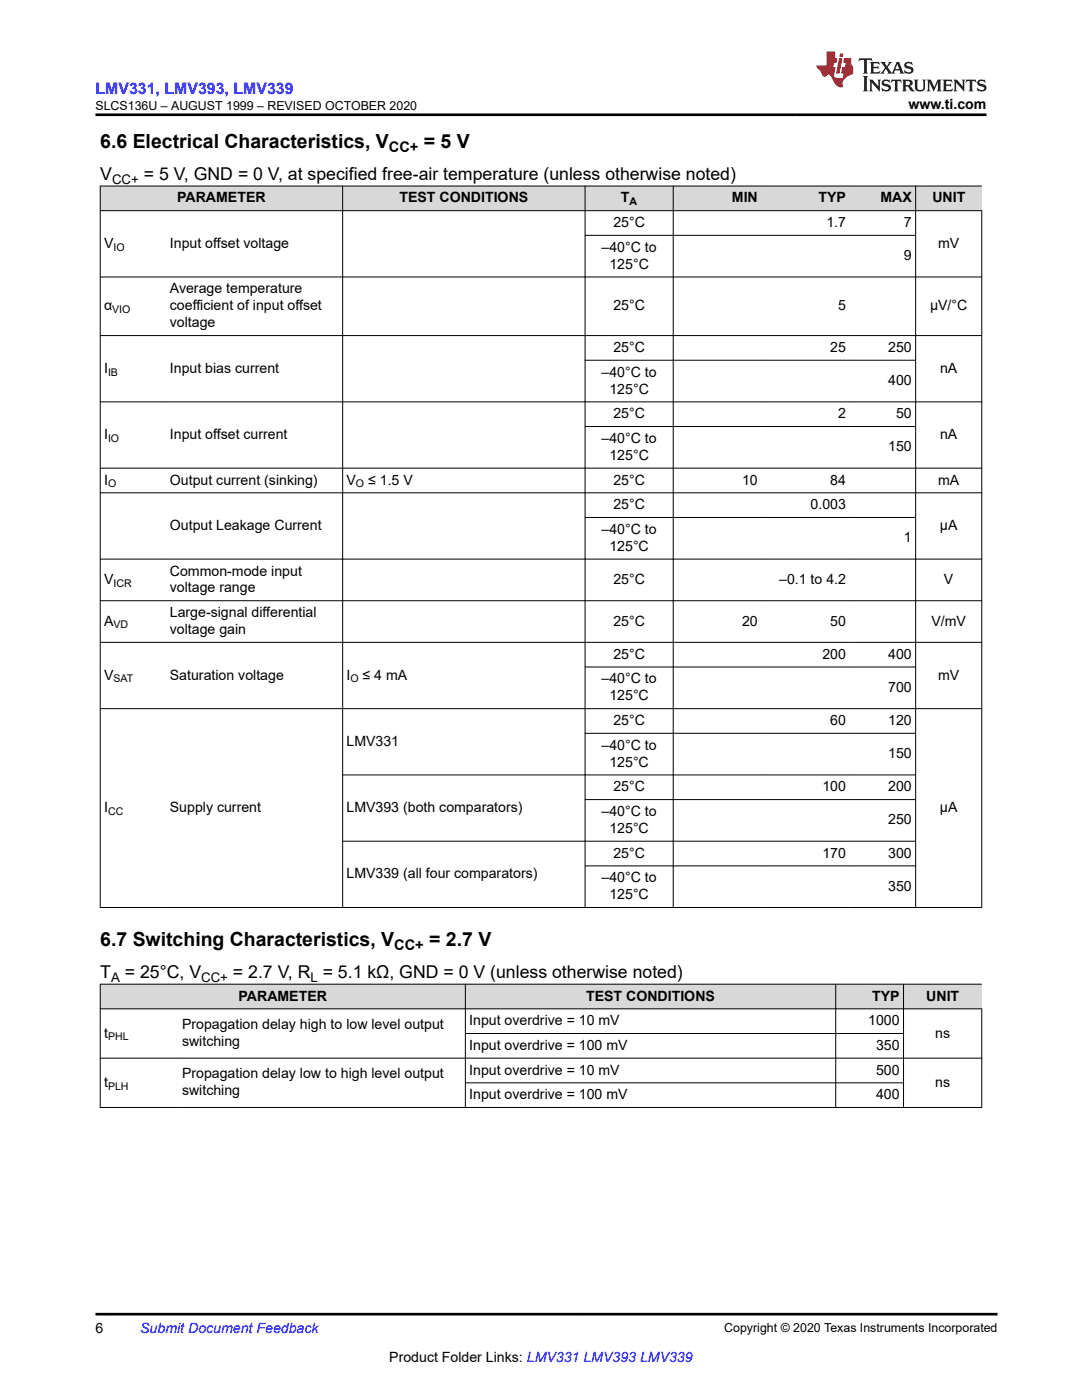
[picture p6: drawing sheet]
<svg xmlns="http://www.w3.org/2000/svg" width="216mm" height="279mm" viewBox="0 0 216 279" stroke-linecap="round" stroke-linejoin="round" font-family="sans-serif">
<defs><g id="words">
<g font-size="3.9">
<text x="20" y="29.5">6.6 Electrical Characteristics, V</text>
<text x="84.6" y="29.5">= 5 V</text>
<text x="20" y="188.8">6.7 Switching Characteristics, V</text>
<text x="85.6" y="188.8">= 2.7 V</text>
</g>
<g font-size="3.5">
<text x="20" y="36">V</text>
<text x="28.7" y="36">= 5 V, GND = 0 V, at specified free-air temperature (unless otherwise noted)</text>
<text x="20" y="195.3">T</text>
<text x="24.9" y="195.3">= 25°C, V</text>
<text x="46.5" y="195.3">= 2.7 V, R = 5.1 kΩ, GND = 0 V (unless otherwise noted)</text>
</g>
<text font-size="3.2" fill="#00f" x="19" y="18.7">LMV331, LMV393, LMV339</text>
<g font-size="2.9">
<text x="77.6" y="30.3">CC+</text>
<text x="78.7" y="189.6">CC+</text>
</g>
<g font-size="2.8">
<text x="181.3" y="21.8">www.ti.com</text>
<text x="35.4" y="40.4">PARAMETER</text>
<text x="79.7" y="40.4">TEST CONDITIONS</text>
<text x="123.9" y="40.4">T</text>
<text x="146" y="40.4">MIN</text>
<text x="163.3" y="40.4">TYP</text>
<text x="175.7" y="40.4">MAX</text>
<text x="186" y="40.4">UNIT</text>
<text x="122.4" y="45.3">25°C</text>
<text x="164.9" y="45.3">1.7</text>
<text x="180.4" y="45.3">7</text>
<text x="20.8" y="49.5">V</text>
<text x="33.9" y="49.5">Input offset voltage</text>
<text x="120" y="50.2">–40°C to</text>
<text x="121.6" y="53.6">125°C</text>
<text x="180.4" y="51.9">9</text>
<text x="187.2" y="49.5">mV</text>
<text x="33.9" y="58.6">Average temperature</text>
<text x="20.8" y="61.9">α</text>
<text x="33.9" y="61.9">coefficient of input offset</text>
<text x="33.9" y="65.3">voltage</text>
<text x="122.4" y="61.9">25°C</text>
<text x="167.2" y="61.9">5</text>
<text x="185.6" y="61.9">μV/°C</text>
<text x="122.4" y="70.2">25°C</text>
<text x="165.7" y="70.2">25</text>
<text x="177.2" y="70.2">250</text>
<text x="20.8" y="74.4">I</text>
<text x="33.9" y="74.4">Input bias current</text>
<text x="120" y="75.2">–40°C to</text>
<text x="177.2" y="76.9">400</text>
<text x="187.6" y="74.4">nA</text>
<text x="121.6" y="78.6">125°C</text>
<text x="122.4" y="83.5">25°C</text>
<text x="167.2" y="83.5">2</text>
<text x="178.8" y="83.5">50</text>
<text x="20.8" y="87.6">I</text>
<text x="33.9" y="87.6">Input offset current</text>
<text x="120" y="88.4">–40°C to</text>
<text x="187.6" y="87.6">nA</text>
<text x="121.6" y="91.8">125°C</text>
<text x="177.2" y="90.1">150</text>
<text x="20.8" y="96.7">I</text>
<text x="33.9" y="96.7">Output current (sinking)</text>
<text x="69.1" y="96.7">V</text>
<text x="73.5" y="96.7">≤ 1.5 V</text>
<text x="122.4" y="96.7">25°C</text>
<text x="122.4" y="101.6">25°C</text>
<text x="148.1" y="96.7">10</text>
<text x="161.7" y="101.6">0.003</text>
<text x="165.7" y="96.7">84</text>
<text x="187.2" y="96.7">mA</text>
<text x="33.9" y="105.8">Output Leakage Current</text>
<text x="120" y="106.5">–40°C to</text>
<text x="187.5" y="105.8">µA</text>
<text x="121.6" y="109.9">125°C</text>
<text x="180.4" y="108.2">1</text>
<text x="20.8" y="116.5">V</text>
<text x="33.9" y="114.9">Common-mode input</text>
<text x="33.9" y="118.2">voltage range</text>
<text x="122.4" y="116.5">25°C</text>
<text x="155.5" y="116.5">–0.1 to 4.2</text>
<text x="188.4" y="116.5">V</text>
<text x="20.8" y="124.9">A</text>
<text x="33.9" y="123.2">Large-signal differential</text>
<text x="122.4" y="124.9">25°C</text>
<text x="148.1" y="124.9">20</text>
<text x="165.7" y="124.9">50</text>
<text x="185.9" y="124.9">V/mV</text>
<text x="33.9" y="126.5">voltage gain</text>
<text x="122.4" y="131.5">25°C</text>
<text x="164.1" y="131.5">200</text>
<text x="177.2" y="131.5">400</text>
<text x="20.8" y="135.6">V</text>
<text x="33.9" y="135.6">Saturation voltage</text>
<text x="69.1" y="135.6">I</text>
<text x="72.4" y="135.6">≤ 4 mA</text>
<text x="120" y="136.4">–40°C to</text>
<text x="187.2" y="135.6">mV</text>
<text x="121.6" y="139.8">125°C</text>
<text x="177.2" y="138.1">700</text>
<text x="69.1" y="148.9">LMV331</text>
<text x="120" y="149.6">–40°C to</text>
<text x="122.4" y="144.7">25°C</text>
<text x="165.7" y="144.7">60</text>
<text x="177.2" y="144.7">120</text>
<text x="121.6" y="153">125°C</text>
<text x="177.2" y="151.3">150</text>
<text x="122.4" y="157.9">25°C</text>
<text x="164.1" y="157.9">100</text>
<text x="177.2" y="157.9">200</text>
<text x="20.8" y="162.1">I</text>
<text x="33.9" y="162.1">Supply current</text>
<text x="69.1" y="162.1">LMV393 (both comparators)</text>
<text x="120" y="162.8">–40°C to</text>
<text x="121.6" y="166.2">125°C</text>
<text x="177.2" y="164.5">250</text>
<text x="187.6" y="162.1">μA</text>
<text x="122.4" y="171.2">25°C</text>
<text x="164.1" y="171.2">170</text>
<text x="177.2" y="171.2">300</text>
<text x="69.1" y="175.3">LMV339 (all four comparators)</text>
<text x="120" y="176.1">–40°C to</text>
<text x="121.6" y="179.5">125°C</text>
<text x="177.2" y="177.8">350</text>
<text x="47.6" y="199.7">PARAMETER</text>
<text x="117" y="199.7">TEST CONDITIONS</text>
<text x="174" y="199.7">TYP</text>
<text x="184.8" y="199.7">UNIT</text>
<text x="20.8" y="207.1">t</text>
<text x="36.3" y="205.4">Propagation delay high to low level output</text>
<text x="36.3" y="208.8">switching</text>
<text x="93.6" y="204.6">Input overdrive = 10 mV</text>
<text x="93.6" y="209.5">Input overdrive = 100 mV</text>
<text x="173.2" y="204.6">1000</text>
<text x="174.8" y="209.5">350</text>
<text x="186.6" y="207.1">ns</text>
<text x="36.3" y="215.2">Propagation delay low to high level output</text>
<text x="93.6" y="214.5">Input overdrive = 10 mV</text>
<text x="174.8" y="214.5">500</text>
<text x="20.8" y="216.9">t</text>
<text x="36.3" y="218.6">switching</text>
<text x="93.6" y="219.4">Input overdrive = 100 mV</text>
<text x="174.8" y="219.4">400</text>
<text x="186.6" y="216.9">ns</text>
<text x="19" y="266.1">6</text>
<text x="77.7" y="271.7">Product Folder Links: LMV331 LMV393 LMV339</text>
</g>
<text font-size="2.8" fill="#00f" x="28" y="266.1">Submit Document Feedback</text>
<g font-size="2.6">
<text x="22.4" y="36.7">CC+</text>
<text x="22.2" y="196">A</text>
<text x="40.1" y="196">CC+</text>
<text x="61.9" y="196">L</text>
</g>
<g font-size="2.5">
<text x="19" y="21.9">SLCS136U – AUGUST 1999 – REVISED OCTOBER 2020</text>
<text x="144.5" y="265.8">Copyright © 2020 Texas Instruments Incorporated</text>
</g>
<g font-size="2.1">
<text x="125.6" y="41">A</text>
<text x="22.7" y="50">IO</text>
<text x="22.4" y="62.5">VIO</text>
<text x="21.6" y="75">IB</text>
<text x="21.6" y="88.2">IO</text>
<text x="21.6" y="97.3">O</text>
<text x="71" y="97.3">O</text>
<text x="22.6" y="117.1">ICR</text>
<text x="22.7" y="125.4">VD</text>
<text x="22.6" y="136.2">SAT</text>
<text x="69.9" y="136.2">O</text>
<text x="21.6" y="162.6">CC</text>
<text x="21.6" y="207.6">PHL</text>
<text x="21.6" y="217.5">PLH</text>
</g>
</g></defs>
<g fill="#d8d8d8">
<path d="M20 37.1h175.9v4.9h-175.9z" fill-rule="evenodd"/>
<path d="M20.1 37.2h48.2v4.8h-48.2z" fill-rule="evenodd"/>
<path d="M68.4 37.2h48.3v4.8h-48.3z" fill-rule="evenodd"/>
<path d="M116.8 37.2h17.5v4.8h-17.5z" fill-rule="evenodd"/>
<path d="M134.4 37.2h17.5v4.8h-17.5z" fill-rule="evenodd"/>
<path d="M151.9 37.2h17.6v4.8h-17.6z" fill-rule="evenodd"/>
<path d="M169.5 37.2h13.1v4.8h-13.1z" fill-rule="evenodd"/>
<path d="M182.8 37.2h13.1v4.8h-13.1z" fill-rule="evenodd"/>
</g>
<g fill="none" stroke="#000" stroke-width=".2">
<path d="M19.9 37.1h176M20 37.1v144.1M68.4 37.1v144.1M116.7 37.1v144.1M134.3 37.1v144.1M182.7 37.1v144.1M19.9 42h176.1M19.9 55.3h176.1M116.7 47h66.1M195.9 42v139.2M19.9 67h176.1M116.7 71.9h66.1"/>
<path d="M19.9 80.2h176.1M19.9 93.4h176.1M19.9 98.4h176.1M116.7 85.1h66.1M19.9 111.6h176.1M19.9 119.9h176.1M116.7 103.3h66.1M19.9 128.2h176.1M116.7 133.1h66.1M19.9 141.4h176.1M116.7 146.3h66.1M116.7 159.6h66.1"/>
<path d="M182.8 154.7h-114.5M116.7 172.8h66.1M182.8 167.9h-114.5M19.9 181.1h176.1"/>
</g>
<g fill="#d8d8d8">
<path d="M20 196.4h175.9v4.9h-175.9z" fill-rule="evenodd"/>
<path d="M20.1 196.5h72.7v4.8h-72.7z" fill-rule="evenodd"/>
<path d="M92.9 196.5h73.8v4.8h-73.8z" fill-rule="evenodd"/>
<path d="M166.8 196.5h13.4v4.8h-13.4z" fill-rule="evenodd"/>
<path d="M180.3 196.5h15.6v4.8h-15.6z" fill-rule="evenodd"/>
</g>
<path d="M19.9 196.4h176M20 196.4v24.7M92.9 196.4v24.7M166.8 196.4v24.7M180.3 196.4v24.7M19.9 201.3h176.1M19.9 211.2h176.1M92.8 206.3h87.5M92.8 216.1h87.5M195.9 201.3v19.8M19.9 221h176.1" fill="none" stroke="#000" stroke-width=".2"/>
<path d="M171.5 11.6l-.2 .6 .5-.2h.6v.1v2.2l-.2 .4h1l-.2-.4v-2.2v-.1h.5l.6 .2-.2-.6zM173.6 12.4l.2 .3v1.6l-.2 .4h1.9l.1-.6a1.08 1.08 0 0 1-1.3 .2v-.7h.6l.4 .2v-.7l-.4 .2h-.6v-.5l.2-.2a1 1 0 0 1 1 .3l-.1-.5zM175.7 12.4l.9 1.1-1 1.2h.9l-.2-.2 .5-.8 .4 .8-.2 .2h1.6l-.2-.2 .2-.5h.9l.1 .5-.1 .2h.9l-.2-.4-.8-1.9h-.5l-.9 2.1-.9-1.1 .9-1h-.8l.2 .2-.4 .6-.4-.6 .2-.2zM179 12.8l.4 1h-.7zM180.7 12.5a.65 .65 0 0 0-.2 .7 .65 .65 0 0 0 .6 .5l.6 .1 .1 .3a.79 .79 0 0 1-.7 .4 .79 .79 0 0 1-.7-.5l.1 .7 .2-.1a.93 .93 0 0 0 1.1 0 .93 .93 0 0 0 .4-.9 1.46 1.46 0 0 0-1.2-.6l-.1-.3a1.09 1.09 0 0 1 1.2 .2l-.2-.6-.1 .1-.5-.2zM172.2 15.2l.2 .4v2.2l-.2 .4h1l-.2-.4v-2.2l.2-.4zM173.4 15.9l.2 .4v1.5l-.2 .4h.8l-.3-.4 .1-1.3 1.6 1.8v-2l.2-.4h-.7l.1 .2 .1 1.1-1.2-1.3zM176.2 16a.65 .65 0 0 0-.2 .8 .65 .65 0 0 0 .6 .4l.6 .2 .1 .2a.79 .79 0 0 1-.7 .4 .79 .79 0 0 1-.7-.5l.1 .7 .2-.1a.93 .93 0 0 0 1.1 .1 .93 .93 0 0 0 .4-1 1.46 1.46 0 0 0-1.2-.5l-.1-.4a1.09 1.09 0 0 1 1.2 .2l-.1-.6-.2 .1-.5-.1zM177.9 15.9l-.1 .6a.63 .63 0 0 1 .8-.3v1.6l-.3 .4h1l-.2-.4v-1.6a.66 .66 0 0 1 .8 .3l-.1-.6zM180 15.9l.2 .4v1.5l-.2 .4h1l-.2-.2-.1-.7h.5l.1 .2a.79 .79 0 0 0 1.2 .6l-1-.9a.61 .61 0 0 0 .6-.6 .61 .61 0 0 0-.5-.7zM180.8 16.2h.1a.47 .47 0 0 1 .5 .1 .47 .47 0 0 1 .1 .5l-.1 .1-.7 .1zM182.3 15.9l.2 .2a2.27 2.27 0 0 0 .4 2 1.04 1.04 0 0 0 1.7-.7v-1.3l.2-.2h-.8l.2 .4v1.1a.6 .6 0 0 1-.6 .6 .6 .6 0 0 1-.6-.6v-1.1l.3-.4zM184.9 15.9l.2 .4v1.5l-.2 .4h.8l-.3-.4v-1.4l.9 1.9 .9-1.9v1.4l-.3 .4h1l-.2-.4v-1.5l.2-.4h-.8l-.7 1.5-.6-1.5zM188.1 15.9l.2 .4v1.5l-.2 .4h1.9l.1-.6a1.09 1.09 0 0 1-1.3 .2v-.7h.6l.4 .2v-.6l-.4 .2h-.6v-.6l.2-.1a1.01 1.01 0 0 1 1 .3l-.1-.6zM190.2 15.9l.3 .4v1.5l-.3 .4h.8l-.2-.4v-1.3l1.6 1.8v-2l.2-.4h-.7l.2 .2v1.1l-1.2-1.3zM192.8 15.9l-.1 .6a.63 .63 0 0 1 .8-.3v1.6l-.3 .4h1l-.2-.4v-1.6a.66 .66 0 0 1 .8 .3l-.1-.6zM195.2 16a.65 .65 0 0 0-.2 .8 .65 .65 0 0 0 .6 .4l.6 .2 .2 .2a.79 .79 0 0 1-.7 .4 .79 .79 0 0 1-.7-.5l.1 .7 .2-.1a.93 .93 0 0 0 1 .1 .93 .93 0 0 0 .5-1 1.46 1.46 0 0 0-1.3-.5v-.4a1.09 1.09 0 0 1 1.2 .2l-.2-.6-.2 .1-.5-.1z" fill="#231f20"/>
<path d="M164.9 10.3v2.7h-2l.1 .4 .8 1a.95 .95 0 0 0 1 .9 .59 .59 0 0 1 .5-.4 .59 .59 0 0 1 .5 .3l.4 .8a1.59 1.59 0 0 0 2.1 1.4 1.61 1.61 0 0 1 1-2.3l1-.3-.1-1.5a1.59 1.59 0 0 1-.3-1.7h-1.5l-.2 .9h.6l-.2 .9h-.5l-.2 .9v.3l.4 .1-.1 .9h-.7a.73 .73 0 0 1-1-.7l.3-1.5h-.5l.1-.9h.5l.2-.9h-.5v-1.3zM167.4 11.6l-.6 3.1h.7l.6-3.1zM167.6 10.7l-.1 .6h.7l.1-.6z" fill="#ed1c24"/>
<path d="M19 22.9h177.8M19 262.3h180" fill="none" stroke="#000" stroke-width=".53"/>
<use href="#words"/>
</svg>
